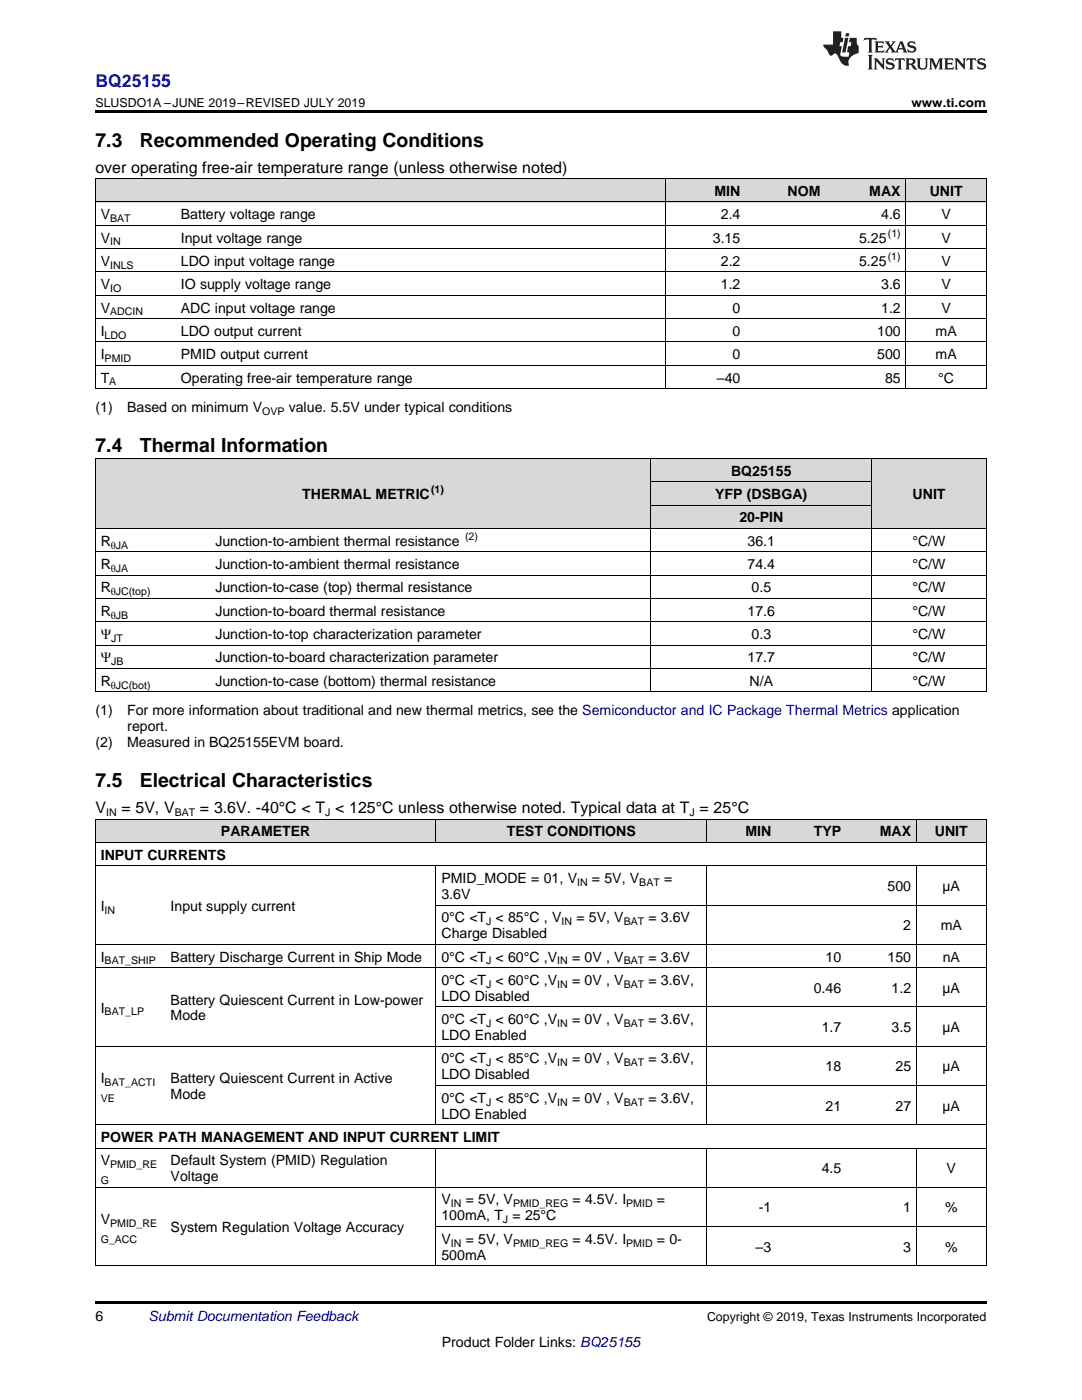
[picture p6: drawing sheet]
<svg xmlns="http://www.w3.org/2000/svg" width="216mm" height="279mm" viewBox="0 0 216 279" stroke-linecap="round" stroke-linejoin="round" font-family="sans-serif">
<defs><g id="words">
<g font-size="3.9">
<text x="19" y="29.3">7.3</text>
<text x="27.9" y="29.3">Recommended Operating Conditions</text>
<text x="19" y="90.3">7.4</text>
<text x="27.9" y="90.3">Thermal Information</text>
<text x="19" y="157.1">7.5</text>
<text x="27.9" y="157.1">Electrical Characteristics</text>
</g>
<text font-size="3.5" fill="#00f" x="19" y="17.3">BQ25155</text>
<g font-size="3.2">
<text x="19" y="34.4">over operating free-air temperature range (unless otherwise noted)</text>
<text x="19" y="162.3">V</text>
<text x="24.2" y="162.3">= 5V, V</text>
<text x="39.9" y="162.3">= 3.6V. -40°C &lt; T &lt; 125°C unless otherwise noted. Typical data at T = 25°C</text>
</g>
<g font-size="2.8">
<text x="142.6" y="39.1">MIN</text>
<text x="157.2" y="39.1">NOM</text>
<text x="173.5" y="39.1">MAX</text>
<text x="185.5" y="39.1">UNIT</text>
<text x="20.1" y="43.7">V</text>
<text x="36.1" y="43.7">Battery voltage range</text>
<text x="143.8" y="43.7">2.4</text>
<text x="175.8" y="43.7">4.6</text>
<text x="187.9" y="43.7">V</text>
<text x="20.1" y="48.4">V</text>
<text x="20.1" y="53.1">V</text>
<text x="36.1" y="48.4">Input voltage range</text>
<text x="36.1" y="53.1">LDO input voltage range</text>
<text x="142.2" y="48.4">3.15</text>
<text x="143.8" y="53.1">2.2</text>
<text x="171.4" y="48.4">5.25</text>
<text x="171.4" y="53.1">5.25</text>
<text x="187.9" y="48.4">V</text>
<text x="187.9" y="53.1">V</text>
<text x="20.1" y="57.7">V</text>
<text x="36.1" y="57.7">IO supply voltage range</text>
<text x="143.8" y="57.7">1.2</text>
<text x="175.8" y="57.7">3.6</text>
<text x="187.9" y="57.7">V</text>
<text x="20.1" y="62.4">V</text>
<text x="36.1" y="62.4">ADC input voltage range</text>
<text x="146.2" y="62.4">0</text>
<text x="175.8" y="62.4">1.2</text>
<text x="187.9" y="62.4">V</text>
<text x="20.1" y="67">I</text>
<text x="20.1" y="71.7">I</text>
<text x="36.1" y="67">LDO output current</text>
<text x="36.1" y="71.7">PMID output current</text>
<text x="146.2" y="67">0</text>
<text x="146.2" y="71.7">0</text>
<text x="175" y="67">100</text>
<text x="175" y="71.7">500</text>
<text x="186.7" y="67">mA</text>
<text x="186.7" y="71.7">mA</text>
<text x="20.1" y="76.3">T</text>
<text x="36.1" y="76.3">Operating free-air temperature range</text>
<text x="143.1" y="76.3">–40</text>
<text x="176.6" y="76.3">85</text>
<text x="187.2" y="76.3">°C</text>
<text x="19" y="82.2">(1)</text>
<text x="25.4" y="82.2">Based on minimum V</text>
<text x="57.6" y="82.2">value. 5.5V under typical conditions</text>
<text x="145.9" y="94.9">BQ25155</text>
<text x="60.3" y="99.6">THERMAL METRIC</text>
<text x="142.7" y="99.6">YFP (DSBGA)</text>
<text x="182.1" y="99.6">UNIT</text>
<text x="147.5" y="104.2">20-PIN</text>
<text x="20.1" y="108.9">R</text>
<text x="20.1" y="113.6">R</text>
<text x="43" y="108.9">Junction-to-ambient thermal resistance</text>
<text x="43" y="113.6">Junction-to-ambient thermal resistance</text>
<text x="149.2" y="108.9">36.1</text>
<text x="149.2" y="113.6">74.4</text>
<text x="182.1" y="108.9">°C/W</text>
<text x="182.1" y="113.6">°C/W</text>
<text x="20.1" y="118.2">R</text>
<text x="43" y="118.2">Junction-to-case (top) thermal resistance</text>
<text x="150" y="118.2">0.5</text>
<text x="182.1" y="118.2">°C/W</text>
<text x="20.1" y="122.9">R</text>
<text x="43" y="122.9">Junction-to-board thermal resistance</text>
<text x="149.2" y="122.9">17.6</text>
<text x="182.1" y="122.9">°C/W</text>
<text x="20.1" y="127.5">Ψ</text>
<text x="43" y="127.5">Junction-to-top characterization parameter</text>
<text x="150" y="127.5">0.3</text>
<text x="182.1" y="127.5">°C/W</text>
<text x="20.1" y="132.2">Ψ</text>
<text x="20.1" y="136.8">R</text>
<text x="43" y="132.2">Junction-to-board characterization parameter</text>
<text x="43" y="136.8">Junction-to-case (bottom) thermal resistance</text>
<text x="149.2" y="132.2">17.7</text>
<text x="149.6" y="136.8">N/A</text>
<text x="182.1" y="132.2">°C/W</text>
<text x="182.1" y="136.8">°C/W</text>
<text x="19" y="142.7">(1)</text>
<text x="25.4" y="142.7">For more information about traditional and new thermal metrics, see the Semiconductor and IC Package Thermal Metrics application</text>
<text x="19" y="149">(2)</text>
<text x="25.4" y="149">Measured in BQ25155EVM board.</text>
<text x="25.4" y="145.9">report.</text>
<text x="44.1" y="166.9">PARAMETER</text>
<text x="101.1" y="166.9">TEST CONDITIONS</text>
<text x="148.7" y="166.9">MIN</text>
<text x="162.4" y="166.9">TYP</text>
<text x="175.5" y="166.9">MAX</text>
<text x="186.5" y="166.9">UNIT</text>
<text x="20.1" y="171.6">INPUT CURRENTS</text>
<text x="88.1" y="176.2">PMID_MODE = 01, V</text>
<text x="88.1" y="179.4">3.6V</text>
<text x="118.1" y="176.2">= 5V, V</text>
<text x="132.5" y="176.2">=</text>
<text x="177.1" y="177.8">500</text>
<text x="188.1" y="177.8">µA</text>
<text x="20.1" y="181.8">I</text>
<text x="34" y="181.8">Input supply current</text>
<text x="88.1" y="184.1">0°C &lt;T &lt; 85°C , V</text>
<text x="115" y="184.1">= 5V, V</text>
<text x="129.4" y="184.1">= 3.6V</text>
<text x="180.2" y="185.7">2</text>
<text x="187.7" y="185.7">mA</text>
<text x="20.1" y="191.9">I</text>
<text x="34" y="191.9">Battery Discharge Current in Ship Mode</text>
<text x="88.1" y="187.3">Charge Disabled</text>
<text x="88.1" y="191.9">0°C &lt;T &lt; 60°C ,V</text>
<text x="114.2" y="191.9">= 0V , V</text>
<text x="129.4" y="191.9">= 3.6V</text>
<text x="164.7" y="191.9">10</text>
<text x="177.1" y="191.9">150</text>
<text x="188.1" y="191.9">nA</text>
<text x="88.1" y="196.6">0°C &lt;T &lt; 60°C ,V</text>
<text x="114.2" y="196.6">= 0V , V</text>
<text x="129.4" y="196.6">= 3.6V,</text>
<text x="20.1" y="202.1">I</text>
<text x="34" y="200.5">Battery Quiescent Current in Low-power</text>
<text x="34" y="203.7">Mode</text>
<text x="88.1" y="199.7">LDO Disabled</text>
<text x="162.4" y="198.2">0.46</text>
<text x="177.9" y="198.2">1.2</text>
<text x="188.1" y="198.2">µA</text>
<text x="88.1" y="204.4">0°C &lt;T &lt; 60°C ,V</text>
<text x="88.1" y="207.6">LDO Enabled</text>
<text x="114.2" y="204.4">= 0V , V</text>
<text x="129.4" y="204.4">= 3.6V,</text>
<text x="164" y="206">1.7</text>
<text x="177.9" y="206">3.5</text>
<text x="188.1" y="206">µA</text>
<text x="88.1" y="212.2">0°C &lt;T &lt; 85°C ,V</text>
<text x="88.1" y="215.4">LDO Disabled</text>
<text x="114.2" y="212.2">= 0V , V</text>
<text x="129.4" y="212.2">= 3.6V,</text>
<text x="164.7" y="213.8">18</text>
<text x="178.7" y="213.8">25</text>
<text x="188.1" y="213.8">µA</text>
<text x="20.1" y="216.1">I</text>
<text x="34" y="216.1">Battery Quiescent Current in Active</text>
<text x="34" y="219.3">Mode</text>
<text x="88.1" y="220.1">0°C &lt;T &lt; 85°C ,V</text>
<text x="114.2" y="220.1">= 0V , V</text>
<text x="129.4" y="220.1">= 3.6V,</text>
<text x="164.7" y="221.7">21</text>
<text x="178.7" y="221.7">27</text>
<text x="188.1" y="221.7">µA</text>
<text x="20.1" y="227.9">POWER PATH MANAGEMENT AND INPUT CURRENT LIMIT</text>
<text x="88.1" y="223.2">LDO Enabled</text>
<text x="20.1" y="232.6">V</text>
<text x="34" y="232.6">Default System (PMID) Regulation</text>
<text x="34" y="235.7">Voltage</text>
<text x="164" y="234.1">4.5</text>
<text x="188.9" y="234.1">V</text>
<text x="20.1" y="244.3">V</text>
<text x="34" y="245.9">System Regulation Voltage Accuracy</text>
<text x="88.1" y="240.4">V</text>
<text x="88.1" y="243.6">100mA, T = 25°C</text>
<text x="92.9" y="240.4">= 5V, V</text>
<text x="114.3" y="240.4">= 4.5V. I</text>
<text x="131.1" y="240.4">=</text>
<text x="151.4" y="242">-1</text>
<text x="180.2" y="242">1</text>
<text x="188.6" y="242">%</text>
<text x="88.1" y="248.2">V</text>
<text x="88.1" y="251.4">500mA</text>
<text x="92.9" y="248.2">= 5V, V</text>
<text x="114.3" y="248.2">= 4.5V. I</text>
<text x="131.1" y="248.2">= 0-</text>
<text x="150.8" y="249.8">–3</text>
<text x="180.2" y="249.8">3</text>
<text x="188.6" y="249.8">%</text>
<text x="19" y="263.6">6</text>
<text x="88.2" y="268.9">Product Folder Links: BQ25155</text>
</g>
<text font-size="2.8" fill="#0000c8" x="29.6" y="263.6">Submit Documentation Feedback</text>
<g font-size="2.5">
<text x="19" y="21.4">SLUSDO1A –JUNE 2019–REVISED JULY 2019</text>
<text x="181.9" y="21.4">www.ti.com</text>
<text x="141.1" y="263.6">Copyright © 2019, Texas Instruments Incorporated</text>
</g>
<g font-size="2.1">
<text x="22" y="44.3">BAT</text>
<text x="177.2" y="47.3">(1)</text>
<text x="22" y="49">IN</text>
<text x="22" y="53.6">INLS</text>
<text x="177.1" y="51.9">(1)</text>
<text x="22" y="58.3">IO</text>
<text x="22" y="62.9">ADCIN</text>
<text x="20.9" y="67.6">LDO</text>
<text x="20.9" y="72.2">PMID</text>
<text x="21.8" y="76.9">A</text>
<text x="52.3" y="82.8">OVP</text>
<text x="86" y="98.5">(1)</text>
<text x="92.8" y="107.8">(2)</text>
<text x="22.1" y="109.5">θJA</text>
<text x="22.1" y="114.1">θJA</text>
<text x="22.1" y="118.8">θJC(top)</text>
<text x="22.1" y="123.4">θJB</text>
<text x="22.2" y="128.1">JT</text>
<text x="22.1" y="137.4">θJC(bot)</text>
<text x="22.2" y="132.8">JB</text>
<text x="21.2" y="162.9">IN</text>
<text x="34.9" y="162.9">BAT</text>
<text x="64.9" y="162.9">J</text>
<text x="137.6" y="162.9">J</text>
<text x="115.1" y="176.8">IN</text>
<text x="127.6" y="176.8">BAT</text>
<text x="20.9" y="182.3">IN</text>
<text x="97" y="184.6">J</text>
<text x="112" y="184.6">IN</text>
<text x="124.5" y="184.6">BAT</text>
<text x="20.9" y="192.5">BAT_SHIP</text>
<text x="97" y="192.5">J</text>
<text x="97" y="197.1">J</text>
<text x="111.2" y="192.5">IN</text>
<text x="111.2" y="197.1">IN</text>
<text x="124.5" y="192.5">BAT</text>
<text x="124.5" y="197.1">BAT</text>
<text x="20.9" y="202.6">BAT_LP</text>
<text x="97" y="205">J</text>
<text x="111.2" y="205">IN</text>
<text x="124.5" y="205">BAT</text>
<text x="97" y="212.8">J</text>
<text x="111.2" y="212.8">IN</text>
<text x="124.5" y="212.8">BAT</text>
<text x="20.1" y="219.9">VE</text>
<text x="20.9" y="216.7">BAT_ACTI</text>
<text x="97" y="220.6">J</text>
<text x="111.2" y="220.6">IN</text>
<text x="124.5" y="220.6">BAT</text>
<text x="22" y="233.1">PMID_RE</text>
<text x="20.1" y="236.3">G</text>
<text x="22" y="244.9">PMID_RE</text>
<text x="90" y="240.9">IN</text>
<text x="100.4" y="244.1">J</text>
<text x="102.4" y="240.9">PMID_REG</text>
<text x="125" y="240.9">PMID</text>
<text x="20.1" y="248">G_ACC</text>
<text x="90" y="248.8">IN</text>
<text x="102.4" y="248.8">PMID_REG</text>
<text x="125" y="248.8">PMID</text>
</g>
</g></defs>
<g fill="#d8d8d8">
<path d="M19 163.5h14v4.7h-14z"/>
<path d="M33 163.5h54v4.7h-54z"/>
<path d="M87 163.5h54v4.7h-54z"/>
<path d="M141 163.5h14v4.7h-14z"/>
<path d="M155 163.5h13.9v4.7h-13.9z"/>
<path d="M168.9 163.5h14v4.7h-14z"/>
<path d="M182.9 163.5h13.9v4.7h-13.9z"/>
<path d="M19 91.5h22.9v14h-22.9z"/>
<path d="M41.9 91.5h88v14h-88z"/>
<path d="M174 91.5h22.8v14h-22.8z"/>
<path d="M129.9 100.9h44.1v4.6h-44.1z"/>
<path d="M129.9 96.2h44.1v4.7h-44.1z"/>
<path d="M129.9 91.5h44.1v4.7h-44.1z"/>
<path d="M19 35.7h16v4.7h-16z"/>
<path d="M35 35.7h97.8v4.7h-97.8z"/>
<path d="M132.8 35.7h16v4.7h-16z"/>
<path d="M148.8 35.7h16v4.7h-16z"/>
<path d="M164.8 35.7h16v4.7h-16z"/>
<path d="M180.8 35.7h16v4.7h-16z"/>
</g>
<path d="M19 22h177.8v.5h-177.8zM19 77.6h.2zM132.7 77.6h.1zM148.7 77.6h.1zM164.7 77.6h.1zM180.7 77.6h.1zM196.7 77.6h.1zM19 138.1h.2zM129.8 138.1h.1zM173.8 138.1h.2zM196.7 138.1h.1zM19 259.7h177.8v.5h-177.8z" fill="#000"/>
<g fill="none" stroke="#000" stroke-width=".2">
<path d="M19 35.6l177.8 .1v41.9M19.1 35.7v41.9M132.8 35.7v41.9M180.8 35.7v41.9M19 58.9h177.8M19 54.3h177.8M19 49.6h177.8M19 45h177.8M19 40.3h177.8M19 77.6h177.8M19 72.9h177.8M19 68.2h177.8"/>
<path d="M19 63.6h177.8M19 91.5h177.8M19.1 91.5v46.6M129.9 91.5v46.6M129.9 96.1h44M173.9 91.5v46.6M196.8 91.5v46.6M19 119.4h177.8M19 114.8h177.8M19 110.1h177.8M19 105.5h177.8M129.9 100.8h44"/>
<path d="M19 138.1h177.8M19 133.4h177.8M19 128.7h177.8M19 124.1h177.8M19 172.8h177.8M19 168.2h177.8M19 163.5h177.8M19.1 163.5v89.2M87 163.5v4.7M87 172.8v51.7M141 163.5v4.7M141 172.8v51.7"/>
<path d="M182.8 163.5v4.7M182.8 172.8v51.7M196.8 163.5v89.2M19 193.1h177.8M19 188.5h177.8M87 180.6h109.8M19 208.8h177.8M87 216.6h109.8M87 201h109.8M19 236.9h177.8M19 229.1h177.8M19 224.5h177.8"/>
<path d="M87 229.1v23.6M141 229.1v23.6M182.8 229.1v23.6M19 252.6h177.8M87 244.8h109.8"/>
</g>
<g fill="#231f20">
<path d="M172.5 7.6l-.1 .5 .4-.2h.6v.1v2.1l-.2 .4h.9l-.2-.4v-2.1l.1-.1h.5l.5 .2-.2-.5zM174.5 8.3l.2 .3v1.5l-.2 .4h1.8l.2-.6a1.04 1.04 0 0 1-1.3 .2v-.7h.6l.3 .2v-.6l-.3 .2h-.6v-.6l.8-.1 .4 .3-.2-.5zM176.5 8.3l.9 1.1-.9 1.1h.8l-.2-.2 .4-.7 .5 .7-.2 .2h1.5l-.2-.2 .2-.4h.9l.1 .4-.2 .2h1l-.3-.3-.7-1.9h-.5l-.9 2-.8-1 .9-1h-.8l.1 .3-.4 .5-.3-.6 .1-.2zM179.7 8.6l.4 1h-.7zM181.3 8.4a.63 .63 0 0 0-.2 .7 .63 .63 0 0 0 .6 .4l.6 .2 .1 .2a.75 .75 0 0 1-.7 .4 .75 .75 0 0 1-.6-.5l.1 .7 .1-.1a1.11 1.11 0 0 0 1.5-.6 1.13 1.13 0 0 0-1.2-.8l-.1-.4a1.04 1.04 0 0 1 1.2 .2l-.2-.5-.2 .1-.4-.2zM173.2 10.9l.2 .4v2.2l-.2 .4h1l-.3-.4v-2.2l.3-.4zM174.3 11.6l.3 .4v1.5l-.3 .4h.8l-.2-.4v-1.3l1.5 1.7v-1.9l.2-.4h-.7l.2 .4v.9l-1.1-1.3zM177 11.8a.62 .62 0 0 0-.2 .7 .62 .62 0 0 0 .6 .4l.6 .1 .1 .3a.76 .76 0 0 1-.7 .3 .76 .76 0 0 1-.7-.4l.2 .7 .1-.1a1.11 1.11 0 0 0 1.5-.6 1.13 1.13 0 0 0-1.2-.8l-.1-.4a1.04 1.04 0 0 1 1.2 .2l-.2-.6-.2 .1-.5-.1zM178.7 11.6l-.2 .6a.61 .61 0 0 1 .8-.3v1.6l-.2 .4h.9l-.2-.4v-1.6a.63 .63 0 0 1 .7 .3l-.1-.6zM180.6 11.6l.3 .4v1.5l-.3 .4h1l-.2-.2-.1-.8 .6 .2a.76 .76 0 0 0 1.2 .7l-1-1a.58 .58 0 0 0 .6-.5 .58 .58 0 0 0-.5-.6zM181.4 11.9h.1a.45 .45 0 0 1 .5 .1 .45 .45 0 0 1 .1 .5l-.8 .2zM182.9 11.6l.2 .2a2.17 2.17 0 0 0 .3 1.9 .99 .99 0 0 0 1.6-.6v-1.1l.2-.4h-.7l.2 .2a1.92 1.92 0 0 1-.2 1.8 .6 .6 0 0 1-.9-.5v-1.1l.2-.4zM185.4 11.6l.2 .4v1.5l-.2 .4h.7l-.2-.4v-1.4l.8 1.8 .8-1.8v1.4l-.2 .4h.9l-.2-.4v-1.5l.2-.4h-.8l-.6 1.5-.6-1.5zM188.4 11.6l.2 .4v1.5l-.2 .4h1.8l.1-.6a1.04 1.04 0 0 1-1.2 .1v-.6h.5l.4 .2v-.6l-.4 .2h-.5v-.7h.8l.3 .3-.1-.6zM190.5 11.6l.2 .4v1.5l-.2 .4h.7l-.2-.4v-1.3l1.5 1.7v-1.9l.2-.4h-.7l.2 .4v.9l-1.1-1.3zM192.9 11.6l-.1 .6a.61 .61 0 0 1 .7-.3l.1 1.6-.3 .4h1l-.3-.4 .1-1.6a.63 .63 0 0 1 .7 .3l-.1-.6zM195.2 11.8a.62 .62 0 0 0-.2 .7 .62 .62 0 0 0 .6 .4l.6 .1 .1 .3a.76 .76 0 0 1-.7 .3 .76 .76 0 0 1-.6-.4l.1 .7 .1-.1a1.11 1.11 0 0 0 1.6-.6 1.13 1.13 0 0 0-1.3-.8l-.1-.4a1.04 1.04 0 0 1 1.2 .2l-.1-.6-.2 .1-.5-.1z"/>
<path d="M166.2 6.3v2.6h-1.9v.4l.8 .9a.91 .91 0 0 0 1 .8 .56 .56 0 0 1 .5-.3 .56 .56 0 0 1 .5 .3l.4 .8a1.53 1.53 0 0 0 1.9 1.2 1.54 1.54 0 0 1 1-2.1l.9-.3v-1.4a1.52 1.52 0 0 1-.4-1.6h-1.3l-.2 .8h.5l-.2 .8h-.5l-.1 1v.2l.4 .1-.2 .8a1.93 1.93 0 0 1-1.6-.3l.3-1.8h-.5l.2-.8h.4l.2-.8h-.4v-1.3zM168.6 7.6l-.6 2.9h.7l.6-2.9zM168.8 6.6l-.1 .7h.6l.2-.7z"/>
</g>
<use href="#words"/>
</svg>
